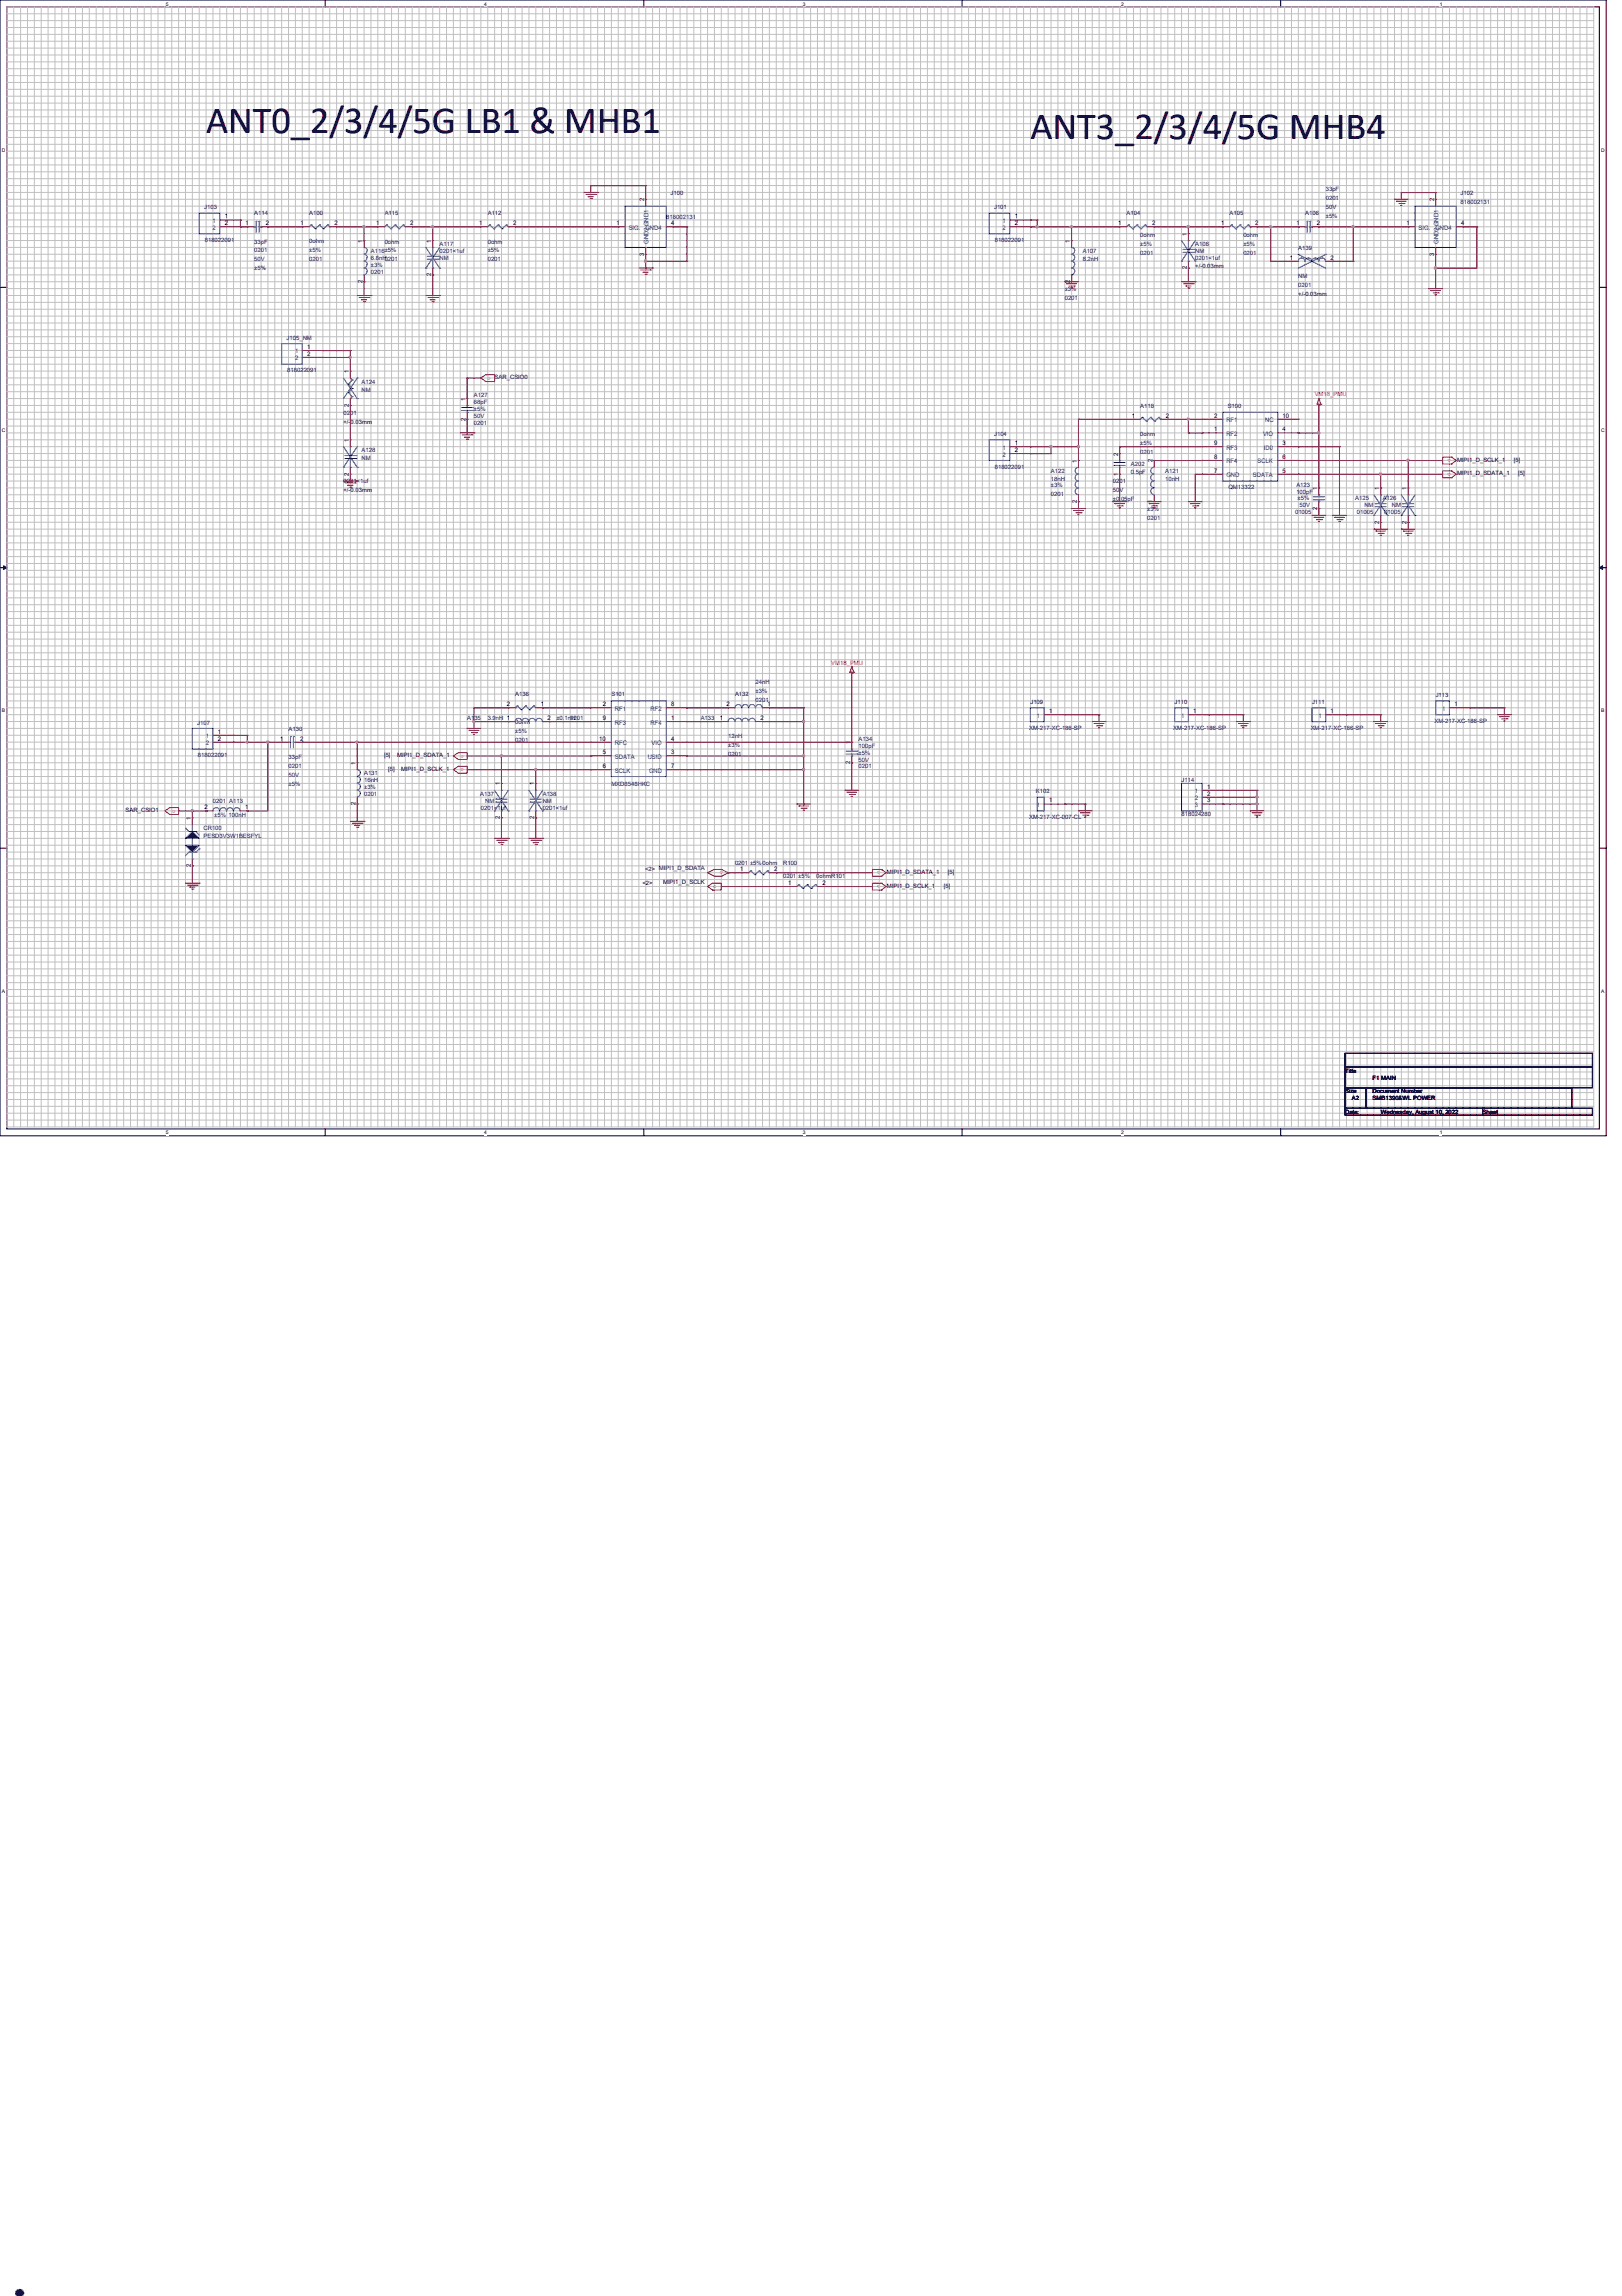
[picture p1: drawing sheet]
<svg xmlns="http://www.w3.org/2000/svg" width="210mm" height="297mm" viewBox="0 0 210 297" stroke-linecap="round" stroke-linejoin="round" font-family="sans-serif">
<defs><g id="words">
<text font-size="8.5" fill="#00f" x="0" y="297">.</text>
<g font-size="5">
<text x="26.7" y="17.1">ANT0_2/3/4/5G LB1 &amp; MHB1</text>
<text x="133.3" y="18">ANT3_2/3/4/5G MHB4</text>
</g>
<g font-size=".8" fill="#000080">
<text x="26.4" y="27.1">J103</text>
<text x="32.9" y="27.9">A114</text>
<text x="40" y="27.9">A100</text>
<text x="49.8" y="27.9">A115</text>
<text x="63.1" y="27.9">A112</text>
<text x="86.2" y="28.3">818002131</text>
<text x="86.8" y="25.3">J100</text>
<text x="128.6" y="27.1">J101</text>
<text x="145.8" y="27.9">A104</text>
<text x="159.1" y="27.9">A105</text>
<text x="168.9" y="27.9">A106</text>
<text x="171.6" y="24.7">33pF</text>
<text x="171.6" y="25.9">0201</text>
<text x="171.6" y="27.1">50V</text>
<text x="171.6" y="28.2">±5%</text>
<text x="189" y="25.3">J102</text>
<text x="189" y="26.3">818002131</text>
<text x="26.5" y="31.3">818022091</text>
<text x="32.9" y="31.5">33pF</text>
<text x="32.9" y="32.7">0201</text>
<text x="32.9" y="33.8">50V</text>
<text x="32.9" y="35">±5%</text>
<text x="40" y="31.5">0ohm</text>
<text x="40" y="32.6">±5%</text>
<text x="40" y="33.8">0201</text>
<text x="48" y="32.7">A116±5%</text>
<text x="48" y="33.6">6.8nH</text>
<text x="48" y="34.5">±3%</text>
<text x="48" y="35.4">0201</text>
<text x="49.8" y="31.5">0ohm</text>
<text x="49.8" y="33.8">0201</text>
<text x="56.9" y="31.8">A117</text>
<text x="56.9" y="33.6">NM</text>
<text x="56.9" y="32.7">0201&lt;1uf</text>
<text x="63.1" y="31.5">0ohm</text>
<text x="63.1" y="32.6">±5%</text>
<text x="63.1" y="33.8">0201</text>
<text x="128.7" y="31.3">818022091</text>
<text x="140.1" y="32.7">A107</text>
<text x="140.1" y="33.8">8.2nH</text>
<text x="147.6" y="30.7">0ohm</text>
<text x="147.6" y="31.8">±5%</text>
<text x="147.6" y="33">0201</text>
<text x="154.7" y="31.8">A108</text>
<text x="154.7" y="32.7">NM</text>
<text x="154.7" y="33.6">0201&lt;1uf</text>
<text x="160.9" y="30.7">0ohm</text>
<text x="160.9" y="31.8">±5%</text>
<text x="160.9" y="33">0201</text>
<text x="168" y="32.3">A139</text>
<text x="168" y="36">NM</text>
<text x="137.8" y="37.7">±3%</text>
<text x="137.8" y="38.8">0201</text>
<text x="168" y="37.1">0201</text>
<text x="37.1" y="43.9">J105_NM</text>
<text x="37.2" y="48.2">818022091</text>
<text x="44.4" y="53.6">0201</text>
<text x="46.8" y="49.6">A124</text>
<text x="46.8" y="50.7">NM</text>
<text x="61.3" y="51.4">A127</text>
<text x="61.3" y="52.3">68pF</text>
<text x="61.3" y="53.2">±5%</text>
<text x="147.6" y="52.8">A118</text>
<text x="158.9" y="52.8">S100</text>
<text x="46.8" y="58.5">A128</text>
<text x="46.8" y="59.6">NM</text>
<text x="61.3" y="55">0201</text>
<text x="61.3" y="54.1">50V</text>
<text x="128.6" y="56.4">J104</text>
<text x="147.6" y="56.4">0ohm</text>
<text x="147.6" y="57.5">±5%</text>
<text x="147.6" y="58.7">0201</text>
<text x="44.4" y="62.5">0201&lt;1uf</text>
<text x="128.7" y="60.6">818022091</text>
<text x="136" y="61.2">A122</text>
<text x="136" y="62.2">18nH</text>
<text x="136" y="63">±3%</text>
<text x="136" y="64.1">0201</text>
<text x="144" y="62.5">0201</text>
<text x="144" y="63.7">50V</text>
<text x="144" y="64.8">±0.05pF</text>
<text x="146.3" y="60.3">A202</text>
<text x="146.3" y="61.4">0.5pF</text>
<text x="150.8" y="61.2">A121</text>
<text x="150.8" y="62.2">10nH</text>
<text x="159" y="63.3">QM13322</text>
<text x="167.8" y="63">A123</text>
<text x="167.8" y="63.8">100pF</text>
<text x="167.9" y="64.7">±5%</text>
<text x="168.2" y="65.6">50V</text>
<text x="175.4" y="64.7">A125</text>
<text x="176.6" y="65.6">NM</text>
<text x="178.9" y="64.7">A126</text>
<text x="180.1" y="65.6">NM</text>
<text x="148.5" y="66.1">±3%</text>
<text x="148.5" y="67.2">0201</text>
<text x="167.6" y="66.5">01005</text>
<text x="175.6" y="66.5">01005</text>
<text x="179.1" y="66.5">01005</text>
<text x="97.8" y="88.5">24nH</text>
<text x="97.8" y="89.6">±3%</text>
<text x="25.5" y="93.7">J107</text>
<text x="37.3" y="94.5">A130</text>
<text x="60.4" y="93.2">A135</text>
<text x="63.1" y="93.2">3.9nH 1</text>
<text x="66.7" y="90.1">A136</text>
<text x="66.7" y="93.7">0ohm</text>
<text x="66.7" y="94.9">±5%</text>
<text x="72" y="93.2">±0.1nH</text>
<text x="73.8" y="93.2">0201</text>
<text x="79.1" y="90.1">S101</text>
<text x="90.7" y="93.2">A133</text>
<text x="94.2" y="95.5">12nH</text>
<text x="95.1" y="90.1">A132</text>
<text x="97.8" y="90.8">0201</text>
<text x="111.1" y="95.9">A134</text>
<text x="133.2" y="94.4">XM-217-XC-186-SP</text>
<text x="133.3" y="91.1">J109</text>
<text x="151.8" y="94.4">XM-217-XC-186-SP</text>
<text x="152" y="91.1">J110</text>
<text x="169.6" y="94.4">XM-217-XC-186-SP</text>
<text x="169.8" y="91.1">J111</text>
<text x="185.6" y="93.5">XM-217-XC-186-SP</text>
<text x="185.8" y="90.2">J113</text>
<text x="25.6" y="98">818022091</text>
<text x="37.3" y="98.2">33pF</text>
<text x="37.3" y="99.3">0201</text>
<text x="37.3" y="100.5">50V</text>
<text x="37.3" y="101.7">±5%</text>
<text x="47.1" y="100.3">A131</text>
<text x="47.1" y="101.2">16nH</text>
<text x="66.7" y="96">0201</text>
<text x="79.1" y="101.7">MXD8548HKC</text>
<text x="94.2" y="96.6">±3%</text>
<text x="94.2" y="97.8">0201</text>
<text x="111.1" y="96.7">100pF</text>
<text x="111.1" y="99.4">0201</text>
<text x="111.1" y="98.5">50V</text>
<text x="111.1" y="97.6">±5%</text>
<text x="152.9" y="101.2">J114</text>
<text x="26.3" y="107.4">CR100</text>
<text x="27.6" y="103.9">0201</text>
<text x="27.7" y="105.6">±5%</text>
<text x="29.6" y="105.6">100nH</text>
<text x="29.7" y="103.9">A113</text>
<text x="47.1" y="102.1">±3%</text>
<text x="47.1" y="103">0201</text>
<text x="62.1" y="103">A137</text>
<text x="62.2" y="104.7">0201&lt;1uf</text>
<text x="62.8" y="103.9">NM</text>
<text x="70.2" y="103">A138</text>
<text x="70.2" y="103.9">NM</text>
<text x="70.2" y="104.7">0201&lt;1uf</text>
<text x="133.2" y="106">XM-217-XC-007-CL</text>
<text x="134.1" y="102.6">K102</text>
<text x="152.9" y="105.6">818024280</text>
<text x="26.3" y="108.5">PESD3V3W1BESFYL</text>
<text x="95.1" y="111.9">0201</text>
<text x="97.1" y="111.9">±5%0ohm</text>
<text x="101.3" y="113.6">0201</text>
<text x="101.3" y="111.9">R100</text>
<text x="103.3" y="113.6">±5%</text>
<text x="105.6" y="113.6">0ohmR101</text>
</g>
<g font-size=".8" fill="#004080">
<text x="27.5" y="29.7">2</text>
<text x="27.5" y="28.8">1</text>
<text x="81.4" y="29.7">SIG.</text>
<text x="83.5" y="29.7">GND4</text>
<text x="83.9" y="29.3" transform="rotate(-90 83.9 29.3)">GND1</text>
<text x="129.7" y="29.7">2</text>
<text x="129.7" y="28.8">1</text>
<text x="183.6" y="29.7">SIG.</text>
<text x="185.7" y="29.7">GND4</text>
<text x="186.2" y="29.3" transform="rotate(-90 186.2 29.3)">GND1</text>
<text x="83.9" y="31.6" transform="rotate(-90 83.9 31.6)">GND2</text>
<text x="186.2" y="31.6" transform="rotate(-90 186.2 31.6)">GND2</text>
<text x="38.2" y="46.6">2</text>
<text x="38.2" y="45.7">1</text>
<text x="129.7" y="59.1">2</text>
<text x="129.7" y="58.2">1</text>
<text x="158.7" y="54.6">RF1</text>
<text x="158.7" y="56.4">RF2</text>
<text x="158.7" y="58.2">RF3</text>
<text x="158.7" y="59.9">RF4</text>
<text x="162.7" y="59.9">SCLK</text>
<text x="163.4" y="56.4">VIO</text>
<text x="163.6" y="58.2">ID0</text>
<text x="163.7" y="54.6">NC</text>
<text x="158.7" y="61.7">GND</text>
<text x="162.1" y="61.7">SDATA</text>
<text x="26.6" y="95.5">1</text>
<text x="79.6" y="93.7">RF3</text>
<text x="79.6" y="92">RF1</text>
<text x="84.2" y="92">RF2</text>
<text x="84.2" y="93.7">RF4</text>
<text x="134.2" y="92.8">1</text>
<text x="152.9" y="92.8">1</text>
<text x="170.6" y="92.9">1</text>
<text x="186.6" y="92">1</text>
<text x="26.6" y="96.4">2</text>
<text x="79.6" y="96.4">RFC</text>
<text x="79.6" y="100">SCLK</text>
<text x="79.6" y="98.2">SDATA</text>
<text x="83.8" y="98.2">USID</text>
<text x="84" y="100">GND</text>
<text x="84.3" y="96.4">VIO</text>
<text x="134.2" y="104.4">1</text>
<text x="154.6" y="104.4">3</text>
<text x="154.6" y="103.5">2</text>
<text x="154.6" y="102.6">1</text>
</g>
<g font-size=".8">
<text x="29.1" y="29.1">2</text>
<text x="29.1" y="28.3">1</text>
<text x="31.8" y="29.1">1</text>
<text x="34.4" y="29.1">2</text>
<text x="38.9" y="29.1">1</text>
<text x="43.3" y="29.1">2</text>
<text x="48.7" y="29.1">1</text>
<text x="53.1" y="29.1">2</text>
<text x="62" y="29.1">1</text>
<text x="66.4" y="29.1">2</text>
<text x="79.8" y="29.1">1</text>
<text x="83.4" y="26" transform="rotate(-90 83.4 26)">2</text>
<text x="86.9" y="29.1">4</text>
<text x="131.3" y="29.1">2</text>
<text x="131.3" y="28.3">1</text>
<text x="144.7" y="29.1">1</text>
<text x="149.1" y="29.1">2</text>
<text x="158" y="29.1">1</text>
<text x="162.4" y="29.1">2</text>
<text x="167.8" y="29.1">1</text>
<text x="170.4" y="29.1">2</text>
<text x="182" y="29.1">1</text>
<text x="185.6" y="26.1" transform="rotate(-90 185.6 26.1)">2</text>
<text x="189.1" y="29.1">4</text>
<text x="46.9" y="31.4" transform="rotate(-90 46.9 31.4)">1</text>
<text x="55.8" y="35.7" transform="rotate(-90 55.8 35.7)">2</text>
<text x="55.8" y="31.4" transform="rotate(-90 55.8 31.4)">1</text>
<text x="83.4" y="33.1" transform="rotate(-90 83.4 33.1)">3</text>
<text x="138.5" y="31.4" transform="rotate(-90 138.5 31.4)">1</text>
<text x="153.6" y="34.8" transform="rotate(-90 153.6 34.8)">2</text>
<text x="153.6" y="30.5" transform="rotate(-90 153.6 30.5)">1</text>
<text x="154.7" y="34.7">+/-0.03mm</text>
<text x="166.9" y="33.6">1</text>
<text x="172.2" y="33.6">2</text>
<text x="185.6" y="33.1" transform="rotate(-90 185.6 33.1)">3</text>
<text x="46.9" y="36.6" transform="rotate(-90 46.9 36.6)">2</text>
<text x="138.5" y="36.6" transform="rotate(-90 138.5 36.6)">2</text>
<text x="168" y="38.2">+/-0.03mm</text>
<text x="39.7" y="46">2</text>
<text x="39.7" y="45.1">1</text>
<text x="45.1" y="52.6" transform="rotate(-90 45.1 52.6)">2</text>
<text x="45.1" y="48.3" transform="rotate(-90 45.1 48.3)">1</text>
<text x="60.2" y="51.8" transform="rotate(-90 60.2 51.8)">1</text>
<text x="44.4" y="54.8">+/-0.03mm</text>
<text x="45.1" y="57.2" transform="rotate(-90 45.1 57.2)">1</text>
<text x="60.2" y="54.4" transform="rotate(-90 60.2 54.4)">2</text>
<text x="131.3" y="58.5">2</text>
<text x="131.3" y="57.6">1</text>
<text x="139.4" y="59.8" transform="rotate(-90 139.4 59.8)">1</text>
<text x="144.7" y="58.9" transform="rotate(-90 144.7 58.9)">2</text>
<text x="146.5" y="54">1</text>
<text x="149.1" y="59.8" transform="rotate(-90 149.1 59.8)">2</text>
<text x="150.9" y="54">2</text>
<text x="157.1" y="54">2</text>
<text x="157.1" y="55.8">1</text>
<text x="157.1" y="57.6">9</text>
<text x="157.1" y="59.4">8</text>
<text x="166" y="57.6">3</text>
<text x="166" y="55.8">4</text>
<text x="166" y="54">10</text>
<text x="166" y="59.4">6</text>
<text x="188.6" y="59.7">MIPI1_D_SCLK_1</text>
<text x="195.9" y="59.7">[5]</text>
<text x="44.4" y="63.7">+/-0.03mm</text>
<text x="45.1" y="61.5" transform="rotate(-90 45.1 61.5)">2</text>
<text x="139.4" y="65.1" transform="rotate(-90 139.4 65.1)">2</text>
<text x="144.7" y="61.5" transform="rotate(-90 144.7 61.5)">1</text>
<text x="149.1" y="65.1" transform="rotate(-90 149.1 65.1)">1</text>
<text x="157.1" y="61.1">7</text>
<text x="166" y="61.1">5</text>
<text x="170.5" y="66" transform="rotate(-90 170.5 66)">2</text>
<text x="170.5" y="63.4" transform="rotate(-90 170.5 63.4)">1</text>
<text x="178.5" y="63.4" transform="rotate(-90 178.5 63.4)">1</text>
<text x="182" y="63.4" transform="rotate(-90 182 63.4)">1</text>
<text x="188.6" y="61.5">MIPI1_D_SDATA_1</text>
<text x="196.5" y="61.5">[5]</text>
<text x="178.5" y="67.7" transform="rotate(-90 178.5 67.7)">2</text>
<text x="182" y="67.7" transform="rotate(-90 182 67.7)">2</text>
<text x="28.2" y="95.8">2</text>
<text x="28.2" y="94.9">1</text>
<text x="36.2" y="95.8">1</text>
<text x="38.9" y="95.8">2</text>
<text x="65.6" y="91.4">2</text>
<text x="70" y="91.4">1</text>
<text x="70.9" y="93.1">2</text>
<text x="77.6" y="95.8">10</text>
<text x="78" y="93.1">9</text>
<text x="78" y="91.4">2</text>
<text x="86.9" y="91.4">8</text>
<text x="86.9" y="95.8">4</text>
<text x="86.9" y="93.1">1</text>
<text x="93.1" y="93.1">1</text>
<text x="94" y="91.4">2</text>
<text x="98.4" y="93.1">2</text>
<text x="99.3" y="91.4">1</text>
<text x="135.8" y="92.3">1</text>
<text x="154.4" y="92.3">1</text>
<text x="172.2" y="92.3">1</text>
<text x="188.2" y="91.4">1</text>
<text x="46" y="98.9" transform="rotate(-90 46 98.9)">1</text>
<text x="49.7" y="98">[5]</text>
<text x="50.2" y="99.7">[5]</text>
<text x="51.4" y="98">MIPI1_D_SDATA_1</text>
<text x="51.9" y="99.7">MIPI1_D_SCLK_1</text>
<text x="64.7" y="101.6" transform="rotate(-90 64.7 101.6)">1</text>
<text x="69.1" y="101.6" transform="rotate(-90 69.1 101.6)">1</text>
<text x="78" y="99.4">6</text>
<text x="78" y="97.6">5</text>
<text x="86.9" y="99.4">7</text>
<text x="86.9" y="97.6">3</text>
<text x="110" y="98.9" transform="rotate(-90 110 98.9)">2</text>
<text x="110" y="96.3" transform="rotate(-90 110 96.3)">1</text>
<text x="16.3" y="105">SAR_CSIO1</text>
<text x="24.7" y="106.1" transform="rotate(-90 24.7 106.1)">1</text>
<text x="26.5" y="104.7">2</text>
<text x="31.7" y="104.7">1</text>
<text x="46" y="104.2" transform="rotate(-90 46 104.2)">2</text>
<text x="64.7" y="106" transform="rotate(-90 64.7 106)">2</text>
<text x="69.1" y="106" transform="rotate(-90 69.1 106)">2</text>
<text x="135.8" y="103.8">1</text>
<text x="156.2" y="103.8">3</text>
<text x="156.2" y="102.9">2</text>
<text x="156.2" y="102">1</text>
<text x="24.7" y="112.2" transform="rotate(-90 24.7 112.2)">2</text>
<text x="95.8" y="112.7">1</text>
<text x="100.2" y="112.7">2</text>
<text x="114.8" y="113.1">MIPI1_D_SDATA_1</text>
<text x="122.7" y="113.1">[5]</text>
<text x="83.1" y="114.5">&lt;2&gt;</text>
<text x="85.8" y="114.3">MIPI1_D_SCLK</text>
<text x="102" y="114.5">1</text>
<text x="106.4" y="114.5">2</text>
<text x="114.8" y="114.9">MIPI1_D_SCLK_1</text>
<text x="122.1" y="114.9">[5]</text>
<text x="174.1" y="138.8">Title</text>
<text x="174.1" y="141.4">Size</text>
<text x="175" y="142.3">A2</text>
<text x="177.6" y="141.4">Document Number</text>
<text x="177.6" y="142.3">SMB1390&amp;WL POWER</text>
<text x="177.6" y="139.7">F1 MAIN</text>
<text x="174.1" y="144.1">Date:</text>
<text x="178.7" y="144.1">Wednesday, August 10, 2022</text>
<text x="191.9" y="144.1">Sheet</text>
</g>
<g font-size=".8" fill="#f00">
<text x="63.5" y="48.7" transform="rotate(-180 63.5 48.7)">o</text>
<text x="170.1" y="51.2">VM18_PMU</text>
<text x="187.7" y="59.4" transform="rotate(-180 187.7 59.4)">o</text>
<text x="187.7" y="61.2" transform="rotate(-180 187.7 61.2)">o</text>
<text x="107.6" y="86.1">VM18_PMU</text>
<text x="60" y="99.4" transform="rotate(-180 60 99.4)">o</text>
<text x="60" y="97.6" transform="rotate(-180 60 97.6)">o</text>
<text x="22.7" y="104.7" transform="rotate(-180 22.7 104.7)">o</text>
<text x="93.6" y="112.7" transform="rotate(-180 93.6 112.7)">o</text>
<text x="114" y="112.7" transform="rotate(-180 114 112.7)">o</text>
<text x="92.3" y="114.9">o</text>
<text x="114" y="114.5" transform="rotate(-180 114 114.5)">o</text>
</g>
<g font-size=".8" fill="#000040">
<text x="64" y="49.1">SAR_CSIO0</text>
<text x="83.5" y="112.7">&lt;2&gt; MIPI1_D_SDATA</text>
</g>
<g font-size=".6">
<text x="21.5" y=".7">5</text>
<text x="62.7" y=".7">4</text>
<text x="103.9" y=".7">3</text>
<text x="145.1" y=".7">2</text>
<text x="186.3" y=".7">1</text>
<text x=".3" y="19.6">D</text>
<text x="207.2" y="19.6">D</text>
<text x=".3" y="55.9">C</text>
<text x="207.2" y="55.9">C</text>
<text x=".3" y="92.2">B</text>
<text x="207.2" y="92.2">B</text>
<text x=".3" y="128.4">A</text>
<text x="207.2" y="128.4">A</text>
<text x="21.5" y="146.8">5</text>
<text x="62.7" y="146.8">4</text>
<text x="103.9" y="146.8">3</text>
<text x="145.1" y="146.8">2</text>
<text x="186.3" y="146.8">1</text>
</g>
</g></defs>
<path d="M0 0h207.9v146.9h-207.9zM.9 .9h206.1v145.1h-206.1z" fill="none" stroke="#000" stroke-width=".13"/>
<g fill="#fff">
<path d="M21.5 .1h.3v.7h-.3z"/>
<path d="M21.5 146.2h.3v.7h-.3z"/>
</g>
<path d="M42.1 0v.9M42.1 146.1v.8" fill="none" stroke="#000" stroke-width=".13"/>
<g fill="#fff">
<path d="M62.7 .1h.3v.7h-.3z"/>
<path d="M62.7 146.2h.3v.7h-.3z"/>
</g>
<path d="M83.3 0v.9M83.3 146.1v.8" fill="none" stroke="#000" stroke-width=".13"/>
<g fill="#fff">
<path d="M103.9 .1h.3v.7h-.3z"/>
<path d="M103.9 146.2h.3v.7h-.3z"/>
</g>
<path d="M124.5 0v.9M124.5 146.1v.8" fill="none" stroke="#000" stroke-width=".13"/>
<g fill="#fff">
<path d="M145.1 .1h.3v.7h-.3z"/>
<path d="M145.1 146.2h.3v.7h-.3z"/>
</g>
<path d="M165.7 0v.9M165.7 146.1v.8" fill="none" stroke="#000" stroke-width=".13"/>
<g fill="#fff">
<path d="M186.3 .1h.3v.7h-.3z"/>
<path d="M186.3 146.2h.3v.7h-.3z"/>
<path d="M.3 19h.4v.7h-.4z"/>
<path d="M207.2 19h.5v.7h-.5z"/>
<path d="M.3 55.3h.4v.7h-.4z"/>
<path d="M207.2 55.3h.5v.7h-.5z"/>
</g>
<path d="M0 37.2h.9M207 37.2h.9" fill="none" stroke="#000" stroke-width=".13"/>
<g fill="#fff">
<path d="M.3 91.6h.4v.7h-.4z"/>
<path d="M207.2 91.6h.4v.7h-.4z"/>
</g>
<path d="M0 73.4h.9M.5 73.2l.4 .2-.4 .3zM207 73.4l.4-.2v.5zM207 73.4h.9" fill="none" stroke="#000" stroke-width=".13"/>
<path d="M.5 73.2l.4 .2-.4 .3zM207 73.4l.4-.2v.5z" fill="#000"/>
<g fill="#fff">
<path d="M.3 127.8h.3v.8h-.3z"/>
<path d="M207.2 127.8h.4v.8h-.4z"/>
</g>
<path d="M0 109.7h.9M207 109.7h.9M174.1 136.3h32v1.8h-32zM174.1 138.1h32v2.6h-32zM174.1 140.7h2.6v2.7h-2.6zM174.1 143.4h17.8v.9h-17.8zM176.7 140.7h26.7v2.7h-26.7zM191.9 143.4h14.2v.9h-14.2z" fill="none" stroke="#000" stroke-width=".13"/>
<g fill="none" stroke="#c0c0c0" stroke-width=".13">
<path d="M.9 .9h205.3v144.9h-205.3zM.9 1.8h205.3M.9 2.7h205.3M.9 3.6h205.3M.9 4.4h205.3M.9 5.3h205.3M.9 6.2h205.3M.9 7.1h205.3M.9 8h205.3M.9 8.9h205.3M.9 9.8h205.3M.9 10.7h205.3"/>
<path d="M.9 11.6h205.3M.9 12.4h205.3M.9 13.3h205.3M.9 14.2h205.3M.9 15.1h205.3M.9 16h205.3M.9 16.9h205.3M.9 17.8h205.3M.9 18.7h205.3M.9 19.6h205.3M1.8 .9v144.9M2.7 .9v144.9"/>
<path d="M3.6 .9v144.9M4.4 .9v144.9M5.3 .9v144.9M6.2 .9v144.9M7.1 .9v144.9M8 .9v144.9M8.9 .9v144.9M9.8 .9v144.9M10.7 .9v144.9M11.6 .9v144.9M12.4 .9v144.9M13.3 .9v144.9"/>
<path d="M14.2 .9v144.9M15.1 .9v144.9M16 .9v144.9M16.9 .9v144.9M17.8 .9v144.9M18.7 .9v144.9M19.6 .9v144.9M20.4 .9v144.9M21.3 .9v144.9M22.2 .9v144.9M23.1 .9v144.9M24 .9v144.9"/>
<path d="M24.9 .9v144.9M25.8 .9v144.9M26.7 .9v144.9M27.6 .9v144.9M28.4 .9v144.9M29.3 .9v144.9M30.2 .9v144.9M31.1 .9v144.9M32 .9v144.9M32.9 .9v144.9M33.8 .9v144.9M34.7 .9v144.9"/>
<path d="M35.6 .9v144.9M36.4 .9v144.9M37.3 .9v144.9M38.2 .9v144.9M39.1 .9v144.9M40 .9v144.9M40.9 .9v144.9M41.8 .9v144.9M42.7 .9v144.9M43.6 .9v144.9M44.4 .9v144.9M45.3 .9v144.9"/>
<path d="M46.2 .9v144.9M47.1 .9v144.9M48 .9v144.9M48.9 .9v144.9M49.8 .9v144.9M50.7 .9v144.9M51.6 .9v144.9M52.5 .9v144.9M53.3 .9v144.9M54.2 .9v144.9M55.1 .9v144.9M56 .9v144.9"/>
<path d="M56.9 .9v144.9M57.8 .9v144.9M58.7 .9v144.9M59.6 .9v144.9M60.5 .9v144.9M61.3 .9v144.9M62.2 .9v144.9M63.1 .9v144.9M64 .9v144.9M64.9 .9v144.9M65.8 .9v144.9M66.7 .9v144.9"/>
<path d="M67.6 .9v144.9M68.5 .9v144.9M69.3 .9v144.9M70.2 .9v144.9M71.1 .9v144.9M72 .9v144.9M72.9 .9v144.9M73.8 .9v144.9M74.7 .9v144.9M75.6 .9v144.9M76.5 .9v144.9M77.3 .9v144.9"/>
<path d="M78.2 .9v144.9M79.1 .9v144.9M80 .9v144.9M80.9 .9v144.9M81.8 .9v144.9M82.7 .9v144.9M83.6 .9v144.9M84.5 .9v144.9M85.3 .9v144.9M86.2 .9v144.9M87.1 .9v144.9M88 .9v144.9"/>
<path d="M88.9 .9v144.9M89.8 .9v144.9M90.7 .9v144.9M91.6 .9v144.9M92.5 .9v144.9M93.3 .9v144.9M94.2 .9v144.9M95.1 .9v144.9M96 .9v144.9M96.9 .9v144.9M97.8 .9v144.9M98.7 .9v144.9"/>
<path d="M99.6 .9v144.9M100.5 .9v144.9M101.3 .9v144.9M102.2 .9v144.9M103.1 .9v144.9M104 .9v144.9M104.9 .9v144.9M105.8 .9v144.9M106.7 .9v144.9M107.6 .9v144.9M108.5 .9v144.9M109.3 .9v144.9"/>
<path d="M110.2 .9v144.9M111.1 .9v144.9M112 .9v144.9M112.9 .9v144.9M113.8 .9v144.9M114.7 .9v144.9M115.6 .9v144.9M116.5 .9v144.9M117.3 .9v144.9M118.2 .9v144.9M119.1 .9v144.9M120 .9v144.9"/>
<path d="M120.9 .9v144.9M121.8 .9v144.9M122.7 .9v144.9M123.6 .9v144.9M124.5 .9v144.9M125.3 .9v144.9M126.2 .9v144.9M127.1 .9v144.9M128 .9v144.9M128.9 .9v144.9M129.8 .9v144.9M130.7 .9v144.9"/>
<path d="M131.6 .9v144.9M132.5 .9v144.9M133.3 .9v144.9M134.2 .9v144.9M135.1 .9v144.9M136 .9v144.9M136.9 .9v144.9M137.8 .9v144.9M138.7 .9v144.9M139.6 .9v144.9M140.5 .9v144.9M141.3 .9v144.9"/>
<path d="M142.2 .9v144.9M143.1 .9v144.9M144 .9v144.9M144.9 .9v144.9M145.8 .9v144.9M146.7 .9v144.9M147.6 .9v144.9M148.5 .9v144.9M149.4 .9v144.9M150.2 .9v144.9M151.1 .9v144.9M152 .9v144.9"/>
<path d="M152.9 .9v144.9M153.8 .9v144.9M154.7 .9v144.9M155.6 .9v144.9M156.5 .9v144.9M157.4 .9v144.9M158.2 .9v144.9M159.1 .9v144.9M160 .9v144.9M160.9 .9v144.9M161.8 .9v144.9M162.7 .9v144.9"/>
<path d="M163.6 .9v144.9M164.5 .9v144.9M165.4 .9v144.9M166.2 .9v144.9M167.1 .9v144.9M168 .9v144.9M168.9 .9v144.9M169.8 .9v144.9M170.7 .9v144.9M171.6 .9v144.9M172.5 .9v144.9M173.4 .9v144.9"/>
<path d="M174.2 .9v144.9M175.1 .9v144.9M176 .9v144.9M176.9 .9v144.9M177.8 .9v144.9M178.7 .9v144.9M179.6 .9v144.9M180.5 .9v144.9M181.4 .9v144.9M182.2 .9v144.9M183.1 .9v144.9M184 .9v144.9"/>
<path d="M184.9 .9v144.9M185.8 .9v144.9M186.7 .9v144.9M187.6 .9v144.9M188.5 .9v144.9M189.4 .9v144.9M190.2 .9v144.9M191.1 .9v144.9M192 .9v144.9M192.9 .9v144.9M193.8 .9v144.9M194.7 .9v144.9"/>
<path d="M195.6 .9v144.9M196.5 .9v144.9M197.4 .9v144.9M198.2 .9v144.9M199.1 .9v144.9M200 .9v144.9M200.9 .9v144.9M201.8 .9v144.9M202.7 .9v144.9M203.6 .9v144.9M204.5 .9v144.9M205.4 .9v144.9"/>
<path d="M.9 20.4h205.3M.9 21.3h205.3M.9 22.2h205.3M.9 23.1h205.3M.9 24h205.3M.9 24.9h205.3M.9 25.8h205.3M.9 26.7h205.3M.9 27.6h205.3M.9 28.4h205.3M.9 29.3h205.3M.9 30.2h205.3"/>
<path d="M.9 31.1h205.3M.9 32h205.3M.9 32.9h205.3M.9 33.8h205.3M.9 34.7h205.3M.9 35.6h205.3M.9 36.5h205.3M.9 37.3h205.3M.9 38.2h205.3M.9 39.1h205.3M.9 40h205.3M.9 40.9h205.3"/>
<path d="M.9 41.8h205.3M.9 42.7h205.3M.9 43.6h205.3M.9 44.5h205.3M.9 45.3h205.3M.9 46.2h205.3M.9 47.1h205.3M.9 48h205.3M.9 48.9h205.3M.9 49.8h205.3M.9 50.7h205.3M.9 51.6h205.3"/>
<path d="M.9 52.5h205.3M.9 53.3h205.3M.9 54.2h205.3M.9 55.1h205.3M.9 56h205.3M.9 56.9h205.3M.9 57.8h205.3M.9 58.7h205.3M.9 59.6h205.3M.9 60.5h205.3M.9 61.3h205.3M.9 62.2h205.3"/>
<path d="M.9 63.1h205.3M.9 64h205.3M.9 64.9h205.3M.9 65.8h205.3M.9 66.7h205.3M.9 67.6h205.3M.9 68.5h205.3M.9 69.3h205.3M.9 70.2h205.3M.9 71.1h205.3M.9 72h205.3M.9 72.9h205.3"/>
<path d="M.9 73.8h205.3M.9 74.7h205.3M.9 75.6h205.3M.9 76.5h205.3M.9 77.3h205.3M.9 78.2h205.3M.9 79.1h205.3M.9 80h205.3M.9 80.9h205.3M.9 81.8h205.3M.9 82.7h205.3M.9 83.6h205.3"/>
<path d="M.9 84.5h205.3M.9 85.3h205.3M.9 86.2h205.3M.9 87.1h205.3M.9 88h205.3M.9 88.9h205.3M.9 89.8h205.3M.9 90.7h205.3M.9 91.6h205.3M.9 92.5h205.3M.9 93.3h205.3M.9 94.2h205.3"/>
<path d="M.9 95.1h205.3M.9 96h205.3M.9 96.9h205.3M.9 97.8h205.3M.9 98.7h205.3M.9 99.6h205.3M.9 100.5h205.3M.9 101.3h205.3M.9 102.2h205.3M.9 103.1h205.3M.9 104h205.3M.9 104.9h205.3"/>
<path d="M.9 105.8h205.3M.9 106.7h205.3M.9 107.6h205.3M.9 108.5h205.3M.9 109.3h205.3M.9 110.2h205.3M.9 111.1h205.3M.9 112h205.3M.9 112.9h205.3M.9 113.8h205.3M.9 114.7h205.3M.9 115.6h205.3"/>
<path d="M.9 116.5h205.3M.9 117.3h205.3M.9 118.2h205.3M.9 119.1h205.3M.9 120h205.3M.9 120.9h205.3M.9 121.8h205.3M.9 122.7h205.3M.9 123.6h205.3M.9 124.5h205.3M.9 125.4h205.3M.9 126.2h205.3"/>
<path d="M.9 127.1h205.3M.9 128h205.3M.9 128.9h205.3M.9 129.8h205.3M.9 130.7h205.3M.9 131.6h205.3M.9 132.5h205.3M.9 133.4h205.3M.9 134.2h205.3M.9 135.1h205.3M.9 136h205.3M.9 136.9h205.3"/>
<path d="M.9 137.8h205.3M.9 138.7h205.3M.9 139.6h205.3M.9 140.5h205.3M.9 141.4h205.3M.9 142.2h205.3M.9 143.1h205.3M.9 144h205.3M.9 144.9h205.3"/>
</g>
<g fill="none" stroke="#f00" stroke-width=".13">
<path d="M39.1 29.3h.1M39.1 29.3h.9M42.7 29.3h.9M43.6 29.3h.1M46.2 38.2h1.8M46.5 38.5h1.3M46.8 38.8h.1M46.8 38.8h.7M47 39h.2M47.2 39h.1M47.8 38.5h.1M48 38.2h.1"/>
<path d="M48.9 29.3h.1M48.9 29.3h.9M52.4 29.3h.9M53.3 29.3h.1M55.1 38.2h1.8M55.4 38.5h1.2M55.7 38.8h.1M55.7 38.8h.6M55.9 39h.2M56.1 39h.1M56.6 38.5h.1M56.9 38.2h.1"/>
<path d="M62.2 29.3h.1M62.2 29.3h.9M65.8 29.3h.9M66.7 29.3h.1M75.6 24.9h1.7M75.8 25.1h1.3M76.1 25.4h.1M76.1 25.4h.7M76.4 25.7h.1M76.5 25.7h.1M77.1 25.1h.1M77.3 24.9h.1"/>
<path d="M82.7 34.7h1.8M82.9 34.9h1.3M83.2 35.2h.1M83.2 35.2h.7M83.5 35.5h.1M83.6 35.5h.1M84.2 34.9h.1M84.5 34.7h.1M137.8 36.5h.1M137.8 36.5h1.8M138 36.7h.1M138 36.7h1.3"/>
<path d="M138.3 37h.7M138.6 37.3h.1M138.6 37.3h.2M139 37h.1M152.9 36.5h1.8M153.2 36.7h1.2M153.5 37h.1M153.5 37h.6M153.7 37.3h.2M153.8 34.7h.1M153.8 33.8v.9M153.8 30.2h.1"/>
<path d="M153.8 30.2v.9M153.9 37.3h.1M154.4 36.7h.1M154.7 36.5h.1M180.5 25.8h.1M180.5 25.8h1.7M180.7 26h.1M180.7 26h1.3M181 26.3h.7M181.3 26.6h.1M181.7 26.3h.1M184.9 37.3h.1"/>
<path d="M184.9 37.3h1.8M185.2 37.6h.1M185.2 37.6h1.2M185.5 37.9h.6M185.7 38.1h.1M185.7 38.1h.2M186.1 37.9h.1M39.1 46.2h2.7M39.1 45.3h2.7M41.8 46.2h.1M41.8 45.3h.1M59.6 56h1.7"/>
<path d="M59.8 56.3h1.3M60.1 56.6h.1M60.1 56.6h.7M60.4 56.8h.1M60.5 56.8h.1M61.1 56.3h.1M61.3 56h.1M62.9 49.4h.1M62.9 48.5h.1M62.9 48.5h1.1v.9h-1.1M62.9 48.5l-.7 .4 .7 .5M130.7 58.7h2.6"/>
<path d="M130.7 57.8h2.6M133.3 58.7h.1M133.3 57.8h.1M149.3 59.6h.1M149.3 59.6v.9M155.6 54.2h.1M155.6 54.2h2.6M155.6 56h.1M155.6 56h2.6M155.6 57.8h.1M155.6 57.8h2.6M155.6 59.6h.1"/>
<path d="M155.6 59.6h2.6M165.4 57.8h2.6M165.4 56h2.6M165.4 54.2h2.6M165.4 59.6h2.6M168 57.8h.1M168 56h.1M168 54.2h.1M168 59.6h.1M170.4 52.3h.1M170.4 52.3h.5M170.7 52.5h.1"/>
<path d="M170.7 51.6h.1M170.7 52.3v.2M170.7 51.6l-.3 .7M170.7 51.6l.2 .7M170.9 52.3h.1M187.8 59.1h.1M187.8 59.1h-1.1v.9h1.1M187.8 59.1l.7 .5-.7 .4M44.4 62.2h1.8M44.7 62.5h1.3M45 62.8h.1M45 62.8h.7"/>
<path d="M45.3 63h.1M45.4 63h.1M46 62.5h.1M46.2 62.2h.1M138.7 65.8h.1M138.7 65.8h1.8M138.9 66h.1M138.9 66h1.3M139.2 66.3h.7M139.5 66.6h.1M139.5 66.6h.2M139.9 66.3h.1"/>
<path d="M144 64.9h.1M144 64.9h1.8M144.3 65.2h.1M144.3 65.2h1.2M144.6 65.4h.6M144.8 65.7h.1M144.8 65.7h.2M145.2 65.4h.1M148.5 64.9h.1M148.5 64.9h1.7M148.7 65.2h.1M148.7 65.2h1.3"/>
<path d="M149 65.4h.7M149.3 65.7h.1M149.3 64.9h.1M149.3 64v.9M149.7 65.4h.1M153.8 64.9h.1M153.8 64.9h1.8M154 65.2h.1M154 65.2h1.3M154.3 65.4h.7M154.6 65.7h.1M154.6 65.7h.2"/>
<path d="M155 65.4h.1M155.6 61.3h.1M155.6 61.3h2.6M165.4 61.3h2.6M168 61.3h.1M169.8 66.7h.1M169.8 66.7h1.8M170.1 66.9h.1M170.1 66.9h1.2M170.3 67.2h.7M170.6 67.5h.1M170.6 67.5h.2"/>
<path d="M171 67.2h.1M172.5 66.7h.1M172.5 66.7h1.7M172.7 66.9h.1M172.7 66.9h1.3M173 67.2h.7M173.3 67.5h.1M173.7 67.2h.1M177.8 68.5h.1M177.8 68.5h1.8M178.1 68.7h.1M178.1 68.7h1.2"/>
<path d="M178.3 69h.7M178.6 69.3h.1M178.6 69.3h.2M179 69h.1M181.4 68.5h.1M181.4 68.5h1.7M181.6 68.7h.1M181.6 68.7h1.3M181.9 69h.7M182.2 69.3h.1M182.6 69h.1M187.8 61.8h.1"/>
<path d="M187.8 60.9h.1M187.8 60.9h-1.1v.9h1.1M187.8 60.9l.7 .4-.7 .5M187.8 60h.1M46.2 98.7h.1M46.2 98.7v.9M59.3 99.1h.1M59.3 99.1h1.2v.9h-1.2M59.3 99.1l-.6 .5 .6 .4M59.3 98.3h.1M59.3 97.4h.1M59.3 97.4h1.2v.9h-1.2"/>
<path d="M59.3 97.4l-.6 .4 .6 .5M60.5 94.2h.1M60.5 94.2h1.7M60.7 94.5h.1M60.7 94.5h1.3M61 94.8h.7M61.3 95h.1M61.7 94.8h.1M65.8 91.6h.1M65.8 91.6h.9M69.3 91.6h.9M70.2 91.6h.1"/>
<path d="M76.5 96h.1M76.5 96h2.6M76.5 93.4h.1M76.5 93.4h2.6M76.5 99.6h.1M76.5 99.6h2.6M76.5 97.8h.1M76.5 97.8h2.6M76.5 91.6h.1M76.5 91.6h2.6M86.2 91.6h2.7M86.2 99.6h2.7"/>
<path d="M86.2 96h2.7M86.2 97.8h2.7M86.2 93.3h2.7M88.9 91.6h.1M88.9 99.6h.1M88.9 96h.1M88.9 97.8h.1M88.9 93.3h.1M93.3 93.3h.1M93.3 93.3h.9M94.2 91.6h.1M94.2 91.6h.9"/>
<path d="M97.8 93.3h.9M98.7 91.6h.9M98.7 93.3h.1M99.6 91.6h.1M110 87h.1M110 87h.5M110.2 87.1h.1M110.2 86.2h.1M110.2 87v.1M110.2 86.2l-.2 .8M110.2 86.2l.3 .8M110.5 87h.1"/>
<path d="M141.3 93.3h.1M141.3 93.3h1.8M141.6 93.6h.1M141.6 93.6h1.3M141.9 93.9h.7M142.2 94.2h.1M142.6 93.9h.1M160 93.3h.1M160 93.3h1.8M160.3 93.6h.1M160.3 93.6h1.2M160.6 93.9h.6"/>
<path d="M160.8 94.2h.1M160.8 94.2h.2M161.2 93.9h.1M177.8 93.3h.1M177.8 93.3h1.8M178.1 93.6h.1M178.1 93.6h1.2M178.3 93.9h.7M178.6 94.2h.1M178.6 94.2h.2M179 93.9h.1M193.8 92.5h.1"/>
<path d="M193.8 92.5h1.8M194.1 92.7h.1M194.1 92.7h1.2M194.4 93h.6M194.6 93.3h.1M194.6 93.3h.2M195 93h.1M22 105.4h.1M22 104.5h.1M22 104.5h1.1v.9h-1.1M22 104.5l-.7 .4 .7 .5M24 114.3h1.8"/>
<path d="M24.3 114.5h1.2M24.6 114.8h.1M24.6 114.8h.6M24.8 115h.2M25 115h.1M25.5 114.5h.1M25.8 114.3h.1M45.3 106.3h1.8M45.6 106.5h1.3M45.9 106.8h.1M45.9 106.8h.7M46.1 107h.2"/>
<path d="M46.2 104h.1M46.2 103.1v.9M46.3 107h.1M46.9 106.5h.1M47.1 106.3h.1M59.3 100h.1M64 108.5h1.8M64.3 108.7h1.2M64.6 109h.1M64.6 109h.6M64.8 109.3h.2M65 109.3h.1"/>
<path d="M65.5 108.7h.1M65.8 108.5h.1M68.5 108.5h1.7M68.7 108.7h1.3M69 109h.1M69 109h.7M69.3 109.3h.1M69.4 109.3h.1M70 108.7h.1M70.2 108.5h.1M91.6 112.9h.1M91.6 112.9l.9 .5"/>
<path d="M92.2 114.3h.1M92.2 115.1h.1M92.2 114.3h1.1v.8h-1.1M92.2 114.3l-.6 .4 .6 .4M92.5 113.4h.1M92.5 112.5h.1M92.5 113.4h.8M92.5 112.5l-.9 .4M92.5 112.5h.8M93.3 113.4h.1M93.3 112.5h.1M93.3 112.5l.9 .4"/>
<path d="M94.2 112.9h.1M94.2 112.9l-.9 .5M103.1 104h.1M103.1 104h1.8M103.4 104.3h.1M103.4 104.3h1.2M103.7 104.6h.7M103.9 104.8h.1M103.9 104.8h.2M104.4 104.6h.1M109.3 102.2h.1M109.3 102.2h1.8"/>
<path d="M109.6 102.5h.1M109.6 102.5h1.3M109.9 102.8h.7M110.2 103h.1M110.6 102.8h.1M114 115.1h.1M114 114.3h.1M114 114.3h-1.1v.8h1.1M114 114.3l.7 .4-.7 .4M114 113.4h.1M114 112.5h.1M114 112.5h-1.1v.9h1.1"/>
<path d="M114 112.5l.7 .4-.7 .5M139.6 104.9h.1M139.6 104.9h1.7M139.8 105.2h.1M139.8 105.2h1.3M140.1 105.5h.7M140.4 105.7h.1M140.8 105.5h.1M161.8 104.9h.1M161.8 104.9h1.8M162.1 105.2h.1M162.1 105.2h1.2"/>
<path d="M162.3 105.5h.7M162.6 105.7h.1M162.6 105.7h.2M163 105.5h.1"/>
</g>
<g fill="none" stroke="#00f" stroke-width=".13">
<path d="M40.3 29.1h.1M40.3 29.1l-.3 .2M40.3 29.1l.5 .5M40.8 29.6h.1M41.4 29.1h.1M41.4 29.1l-.6 .5M41.4 29.1l.5 .5M41.9 29.6h.1M42.4 29.1h.1M42.4 29.1l-.5 .5M42.4 29.1l.3 .2M42.7 29.3h.1"/>
<path d="M50 29.1h.1M50 29.1l-.2 .2M50 29.1l.6 .5M50.6 29.6h.1M51.1 29.1h.1M51.1 29.1l-.5 .5M51.1 29.1l.5 .5M51.6 29.6h.1M52.2 29.1h.1M52.2 29.1l-.6 .5M52.2 29.1l.2 .2M52.4 29.3h.1"/>
<path d="M63.4 29.1h.1M63.4 29.1l-.3 .2M63.4 29.1l.5 .5M63.9 29.6h.1M64.5 29.1h.1M64.5 29.1l-.6 .5M64.5 29.1l.5 .5M65 29.6h.1M65.5 29.1h.1M65.5 29.1l-.5 .5M65.5 29.1l.3 .2M65.8 29.3h.1"/>
<path d="M152.9 33.8h.1M152.9 31.1l1.8 2.7M153.1 32.3h1.4M153.1 32.6h1.4M153.8 31.1h.1M153.8 33.8h.1M153.8 31.1v1.2M153.8 32.6v1.2M154.5 32.3h.1M154.5 32.6h.1M154.7 33.8h.1M154.7 31.1l-1.8 2.7"/>
<path d="M36.4 44.5h2.7v2.6h-2.7zM128 56.9h2.7v2.7h-2.7zM158.2 53.3h7.2v8.9h-7.2zM149.3 63.1a.42 .42 0 0 0-.4 .4 .42 .42 0 0 0 .4 .5M149.3 62.2a.42 .42 0 0 0-.4 .5 .42 .42 0 0 0 .4 .4M149.3 61.3a.42 .42 0 0 0-.4 .5 .42 .42 0 0 0 .4 .4M149.3 60.5a.42 .42 0 0 0-.4 .4 .42 .42 0 0 0 .4 .4M46.2 99.6a.41 .41 0 0 1 .4 .4 .5 .5 0 0 1-.4 .4M66.7 91.6h.1M66.9 91.3h.1M66.9 91.3l.6 .5M66.9 91.3l-.2 .3"/>
<path d="M67.5 91.8h.1M68 91.3h.1M68 91.3l.5 .5M68 91.3l-.5 .5M68.5 91.8h.1M69.1 91.3h.1M69.1 91.3l.2 .3M69.1 91.3l-.6 .5M79.1 90.7h7.1v9.8h-7.1zM94.2 93.3a.42 .42 0 0 1 .5-.4 .42 .42 0 0 1 .4 .4M95.1 91.6a.42 .42 0 0 1 .4-.4 .42 .42 0 0 1 .5 .4M95.1 93.3a.42 .42 0 0 1 .4-.4 .42 .42 0 0 1 .5 .4"/>
<path d="M96 91.6a.42 .42 0 0 1 .4-.4 .42 .42 0 0 1 .5 .4M96 93.3a.42 .42 0 0 1 .4-.4 .42 .42 0 0 1 .5 .4M96.9 91.6a.42 .42 0 0 1 .4-.4 .42 .42 0 0 1 .4 .4M96.9 93.3a.42 .42 0 0 1 .4-.4 .42 .42 0 0 1 .4 .4M97.8 91.6a.42 .42 0 0 1 .4-.4 .42 .42 0 0 1 .4 .4M46.2 100.5a.41 .41 0 0 1 .4 .4 .5 .5 0 0 1-.4 .4M46.2 101.4a.41 .41 0 0 1 .4 .4 .5 .5 0 0 1-.4 .4M46.2 102.2a.41 .41 0 0 1 .4 .5 .5 .5 0 0 1-.4 .4"/>
</g>
<path d="M24 108.5l.9-.9 .9 .9z" fill="#00f"/>
<path d="M24 108.5l.9-.9 .9 .9zM24 107.2h.1M24 107.2l.5 .4M24.5 107.6h.1M24.5 107.6h.9M24.9 107.6h.1M24.9 109.4h.1M24.9 106.7v.9M24.9 108.5v.9M25.4 107.6h.1M25.4 107.6l.4 .4" fill="none" stroke="#00f" stroke-width=".13"/>
<path d="M24 109.4h1.8l-.9 .8z" fill="#00f"/>
<g fill="none" stroke="#00f" stroke-width=".13">
<path d="M25.8 27.6h2.6v2.6h-2.6zM32.9 29.4h.1M32.9 29.4h.2M33.1 28.6h.1M33.1 28.6v1.5M33.5 28.6h.1M33.5 29.4h.3M33.5 28.6v1.5M33.8 29.4h.1M47.1 32a.41 .41 0 0 1 .4 .4 .5 .5 0 0 1-.4 .5M47.1 32.9a.41 .41 0 0 1 .4 .4 .5 .5 0 0 1-.4 .5M47.1 33.8a.41 .41 0 0 1 .4 .4 .5 .5 0 0 1-.4 .4"/>
<path d="M47.1 34.7a.41 .41 0 0 1 .4 .4 .5 .5 0 0 1-.4 .4M55.1 34.7h.1M55.1 32l1.8 2.7M55.3 33.2h1.4M55.3 33.5h1.4M56 32h.1M56 34.7h.1M56 32v1.2M56 33.5v1.2M56.7 33.2h.1M56.7 33.5h.1M56.9 34.7h.1"/>
<path d="M56.9 32l-1.8 2.7M80.9 26.7h5.3v5.3h-5.3zM128 27.6h2.7v2.6h-2.7zM138.7 32a.41 .41 0 0 1 .4 .4 .5 .5 0 0 1-.4 .5M138.7 32.9a.41 .41 0 0 1 .4 .4 .5 .5 0 0 1-.4 .5M138.7 33.8a.41 .41 0 0 1 .4 .4 .5 .5 0 0 1-.4 .4M138.7 34.7a.41 .41 0 0 1 .4 .4 .5 .5 0 0 1-.4 .4M146 29.1h.1M146 29.1l-.2 .2M146 29.1l.6 .5M146.6 29.6h.1M147.1 29.1h.1"/>
<path d="M147.1 29.1l-.5 .5M147.1 29.1l.6 .5M147.7 29.6h.1M148.2 29.1h.1M148.2 29.1l-.5 .5M148.2 29.1l.3 .2M148.5 29.3h.1M159.4 29.1h.1M159.4 29.1l-.3 .3M159.4 29.1l.5 .5M159.9 29.6h.1M160.5 29.1h.1"/>
<path d="M160.5 29.1l-.6 .5M160.5 29.1l.5 .5M161 29.6h.1M161.5 29.1h.1M161.5 29.1l-.5 .5M161.5 29.1l.3 .3M161.8 29.4h.1M168 33.8a.42 .42 0 0 1 .4-.4 .42 .42 0 0 1 .5 .4M168 32.9h.1M168 32.9l3.6 1.8M168.9 33.8a.42 .42 0 0 1 .4-.4 .42 .42 0 0 1 .4 .4M168.9 29.4h.1"/>
<path d="M168.9 29.4h.3M169.2 28.6h.1M169.2 28.6v1.5M169.5 28.6h.1M169.5 28.6v1.5M169.5 29.4h.3M169.8 33.8a.42 .42 0 0 1 .4-.4 .42 .42 0 0 1 .4 .4M169.8 29.4h.1M170.7 33.8a.42 .42 0 0 1 .4-.4 .42 .42 0 0 1 .4 .4M171.6 32.9h.1M171.6 32.9l-3.6 1.8M183.1 26.7h5.4v5.3h-5.4z"/>
<path d="M44.4 48.9l1.8 2.7M44.4 57.8l1.8 2.7M44.6 58.9h1.5M44.6 59.3h1.5M45.1 49.7h.1M45.1 50.8h.1M45.1 49.7l.5 .6M45.1 50.8l.5 .5M45.3 51.6h.1M45.3 48.9l.3 .3M45.3 57.8h.1M45.3 57.8v1.1"/>
<path d="M45.3 59.3v1.2M45.6 49.2h.1M45.6 50.3h.1M45.6 51.3h.1M45.6 49.2l-.5 .5M45.6 50.3l-.5 .5M45.6 51.3l-.3 .3M46.1 58.9h.1M46.1 59.3h.1M46.2 48.9h.1M46.2 51.6h.1M46.2 48.9l-1.8 2.7"/>
<path d="M46.2 57.8l-1.8 2.7M59.7 52.7h1.5M59.7 53.1h1.5M60.4 52.5h.1M60.4 53.4h.1M60.4 52.5v.2M60.4 53.1v.3M61.2 52.7h.1M61.2 53.1h.1M144.2 59.8h.1M144.2 59.8h1.4M144.9 59.6h.1"/>
<path d="M144.9 59.6v.2M147.8 54h.1M147.8 54l-.2 .2M147.8 54l.6 .5M148.4 54.5h.1M148.9 54h.1M148.9 54l-.5 .5M148.9 54l.5 .5M149.4 54.5h.1M150 54h.1M150 54l-.6 .5M150 54l.2 .2"/>
<path d="M150.2 54.2h.1M44.4 60.5h.1M45.3 60.5h.1M46.2 60.5h.1M139.6 60.5a.42 .42 0 0 0-.5 .4 .42 .42 0 0 0 .5 .4M139.6 61.4a.42 .42 0 0 0-.5 .4 .42 .42 0 0 0 .5 .4M139.6 62.2a.42 .42 0 0 0-.5 .5 .42 .42 0 0 0 .5 .4M139.6 63.1a.42 .42 0 0 0-.5 .5 .42 .42 0 0 0 .5 .4M144.2 60.2h.1M144.2 60.2h1.4M144.9 60.5h.1M144.9 60.2v.3"/>
<path d="M170 64.3h.1M170 64.7h.1M170 64.3h1.4M170 64.7h1.4M170.7 64h.1M170.7 64.9h.1M170.7 64v.3M170.7 64.7v.2M177.8 66.7h.1M177.8 64l1.8 2.7M178 65.2h.1M178 65.5h.1"/>
<path d="M178 65.2h1.4M178 65.5h1.4M178.7 64h.1M178.7 66.7h.1M178.7 64v1.2M178.7 65.5v1.2M179.6 66.7h.1M179.6 64l-1.8 2.7M181.3 66.7h.1M181.3 64l1.8 2.7M181.5 65.2h.1M181.5 65.5h.1"/>
<path d="M181.5 65.2h1.5M181.5 65.5h1.5M182.2 64h.1M182.2 66.7h.1M182.2 64v1.2M182.2 65.5v1.2M183.1 66.7h.1M183.1 64l-1.8 2.7M24.9 94.2h2.7v2.7h-2.7zM37.3 96h.1M37.3 96h.3M37.6 95.3h.1"/>
<path d="M37.6 95.3v1.4M38 95.3h.1M38 95.3v1.4M38 96h.2M38.2 96h.1M66.7 93.4a.42 .42 0 0 1 .4-.5 .42 .42 0 0 1 .4 .5M67.6 93.4a.42 .42 0 0 1 .4-.5 .42 .42 0 0 1 .4 .5M68.4 93.4a.42 .42 0 0 1 .5-.5 .42 .42 0 0 1 .4 .5M69.3 93.4a.42 .42 0 0 1 .5-.5 .42 .42 0 0 1 .4 .5M109.5 97.2h1.4M109.5 97.6h1.4M110.2 96.9h.1"/>
<path d="M110.2 97.8h.1M110.2 96.9v.3M110.2 97.6v.2M110.9 97.2h.1M110.9 97.6h.1M133.3 91.6h1.8v1.8h-1.8zM152 91.6h1.8v1.8h-1.8zM169.8 91.6h1.8v1.8h-1.8zM185.8 90.7h1.8v1.8h-1.8zM24 109.4h1.8l-.9 .8zM24.5 110.2h.1M24.5 110.2l-.5 .5"/>
<path d="M24.5 110.2h.9M24.9 111.1h.1M24.9 110.2v.9M25.4 110.2h.1M25.8 109.8h.1M25.8 109.8l-.4 .4M27.6 104.9a.42 .42 0 0 1 .4-.4 .42 .42 0 0 1 .4 .4M28.4 104.9a.42 .42 0 0 1 .5-.4 .42 .42 0 0 1 .4 .4M29.3 104.9a.42 .42 0 0 1 .5-.4 .42 .42 0 0 1 .4 .4M30.2 104.9a.42 .42 0 0 1 .4-.4 .42 .42 0 0 1 .5 .4M64 104.9h.1M64 102.2l1.8 2.7"/>
<path d="M64.2 103.4h.1M64.2 103.8h.1M64.2 103.4h1.4M64.2 103.8h1.4M64.9 102.2h.1M64.9 104.9h.1M64.9 102.2v1.2M64.9 103.8v1.1M65.8 104.9h.1M65.8 102.2l-1.8 2.7M68.4 104.9h.1M68.4 102.2l1.8 2.7"/>
<path d="M68.6 103.4h.1M68.6 103.8h.1M68.6 103.4h1.5M68.6 103.8h1.5M69.3 102.2h.1M69.3 104.9h.1M69.3 102.2v1.2M69.3 103.8v1.1M70.2 104.9h.1M70.2 102.2l-1.8 2.7M97.2 112.7h.1M97.2 112.7l-.3 .2"/>
<path d="M97.2 112.7l.5 .5M97.7 113.2h.1M98.3 112.7h.1M98.3 112.7l-.6 .5M98.3 112.7l.5 .5M98.8 113.2h.1M99.3 112.7h.1M99.3 112.7l-.5 .5M99.3 112.7l.3 .2M99.6 112.9h.1M103.4 114.4h.1M103.4 114.4l-.3 .3"/>
<path d="M103.4 114.4l.5 .5M103.9 114.9h.1M104.5 114.4h.1M104.5 114.4l-.6 .5M104.5 114.4l.5 .5M105 114.9h.1M105.5 114.4h.1M105.5 114.4l-.5 .5M105.5 114.4l.3 .3M105.8 114.7h.1M134.2 103.1h.9v1.8h-.9zM152.9 101.4h2.7v3.5h-2.7z"/>
</g>
<g fill="none" stroke="#f00" stroke-width=".13">
<path d="M28.4 29.4h2.7M28.4 28.5h2.7M31.1 29.4h.1M31.1 28.5h.1M32 29.4h.1M32 29.4h.9M33.8 29.4h.9M34.7 29.4h.1M47.1 36.5h.1M47.1 35.6v.9M47.1 31.1h.1M47.1 31.1v.9"/>
<path d="M56 35.6h.1M56 34.7v.9M56 31.1h.1M56 31.1v.9M80 29.4h.1M80 29.4h.9M83.6 32.9h.1M83.6 32v.9M83.6 25.8h.1M83.6 25.8v.9M86.2 29.4h.9M87.1 29.4h.1"/>
<path d="M130.7 29.4h2.6M130.7 28.5h2.6M133.3 29.4h.1M133.3 28.5h.1M138.7 36.5h.1M138.7 35.6v.9M138.7 31.1h.1M138.7 31.1v.9M144.9 29.3h.1M144.9 29.3h.9M148.5 29.3h.8M149.3 29.3h.1"/>
<path d="M158.2 29.4h.1M158.2 29.4h.9M161.8 29.4h.9M162.7 29.4h.1M167.1 33.8h.1M167.1 33.8h.9M168 29.4h.1M168 29.4h.9M169.8 29.4h.9M170.7 29.4h.1M171.6 33.8h.9M172.5 33.8h.1"/>
<path d="M182.2 29.4h.1M182.2 29.4h.9M185.8 32.9h.1M185.8 32v.9M185.8 25.8h.1M185.8 25.8v.9M188.5 29.4h.8M189.3 29.4h.1M45.3 52.5h.1M45.3 51.6v.9M45.3 48h.1M45.3 48v.9"/>
<path d="M45.3 56.9h.1M45.3 56.9v.9M60.4 54.2h.1M60.4 53.4v.8M60.4 51.6h.1M60.4 51.6v.9M139.6 59.6h.1M139.6 59.6v.9M144.9 58.7h.1M144.9 58.7v.9M146.7 54.2h.1M146.7 54.2h.9"/>
<path d="M150.2 54.2h.9M151.1 54.2h.1M45.3 61.3h.1M45.3 60.5v.8M139.6 64.9h.1M139.6 64v.9M144.9 61.4h.1M144.9 60.5v.9M170.7 65.8h.1M170.7 64.9v.9M170.7 63.1h.1M170.7 63.1v.9"/>
<path d="M178.7 67.6h.1M178.7 66.7v.9M178.7 63.1h.1M178.7 63.1v.9M182.2 67.6h.1M182.2 66.7v.9M182.2 63.1h.1M182.2 63.1v.9M27.6 96h2.6M27.6 95.1h2.6M30.2 96h.1M30.2 95.1h.1"/>
<path d="M36.4 96h.1M36.4 96h.9M38.2 96h.9M39.1 96h.1M65.8 93.4h.1M65.8 93.4h.9M70.2 93.4h.9M71.1 93.4h.1M110.2 98.7h.1M110.2 97.8v.9M110.2 96h.1M110.2 96v.9"/>
<path d="M135.1 92.5h2.7M137.8 92.5h.1M153.8 92.5h2.7M156.5 92.5h.1M171.6 92.5h2.6M174.2 92.5h.1M187.6 91.6h2.6M190.2 91.6h.1M24.9 112h.1M24.9 111.1v.9M24.9 105.8h.1M24.9 105.8v.9"/>
<path d="M26.7 104.9h.1M26.7 104.9h.9M31.1 104.9h.9M32 104.9h.1M64.9 105.8h.1M64.9 104.9v.9M64.9 101.4h.1M64.9 101.4v.8M69.3 105.8h.1M69.3 104.9v.9M69.3 101.4h.1M69.3 101.4v.8"/>
<path d="M96 112.9h.1M96 112.9h.9M99.6 112.9h.9M100.5 112.9h.1M102.2 114.7h.1M102.2 114.7h.9M105.8 114.7h.9M106.7 114.7h.1M135.1 104h2.7M137.8 104h.1M155.6 104h2.6M155.6 103.1h2.6"/>
<path d="M155.6 102.2h2.6M158.2 104h.1M158.2 103.1h.1M158.2 102.2h.1"/>
</g>
<path d="M24.9 104.9h.1M24.9 104.9v.9" fill="none" stroke="#800040" stroke-width=".13"/>
<path d="M24.8 104.8h.2v.2h-.2z" fill-rule="evenodd" fill="#f0f"/>
<path d="M24.8 104.8h.2v.2h-.2z" fill="none" stroke="#f0f" stroke-width=".13"/>
<g fill="none" stroke="#800040" stroke-width=".13">
<path d="M31.1 28.5h.1M31.1 28.5v.9M76.4 24h.1M76.4 24h7.2M76.4 24v.9M83.6 24h.1M83.6 24v1.8M133.3 28.5h.1M133.3 28.5h.9M134.2 28.5h.1M134.2 28.5v.9M181.3 24.9h.1"/>
<path d="M181.3 24.9v.9M181.3 24.9h4.5M185.8 24.9h.1M185.8 24.9v.9M24.9 112h.1M24.9 112v2.3"/>
</g>
<path d="M134.1 29.2h.2v.2h-.2z" fill-rule="evenodd" fill="#f0f"/>
<path d="M134.1 29.2h.2v.2h-.2z" fill="none" stroke="#f0f" stroke-width=".13"/>
<path d="M31.1 29.4h.1M31.1 29.4h.9M34.7 29.4h4.4M39.1 29.4h.1M43.6 29.4h5.3M47.1 29.4h.1M47.1 29.4v1.7" fill="none" stroke="#800040" stroke-width=".13"/>
<path d="M47 29.2h.2v.2h-.2z" fill-rule="evenodd" fill="#f0f"/>
<path d="M47 29.2h.2v.2h-.2z" fill="none" stroke="#f0f" stroke-width=".13"/>
<path d="M53.3 29.4h8.9M56 29.4h.1M56 29.4v1.7" fill="none" stroke="#800040" stroke-width=".13"/>
<path d="M55.9 29.2h.2v.2h-.2z" fill-rule="evenodd" fill="#f0f"/>
<path d="M55.9 29.2h.2v.2h-.2z" fill="none" stroke="#f0f" stroke-width=".13"/>
<path d="M66.7 29.4h13.3M80 29.4h.1M87.1 29.4h1.8M88.9 29.4h.1M88.9 33.8h.1M88.9 29.4v4.4M133.3 29.4h.1M133.3 29.4h11.6M134.2 29.4h.1M138.7 29.4h.1" fill="none" stroke="#800040" stroke-width=".13"/>
<path d="M138.5 29.2h.2v.2h-.2z" fill-rule="evenodd" fill="#f0f"/>
<path d="M138.5 29.2h.2v.2h-.2z" fill="none" stroke="#f0f" stroke-width=".13"/>
<path d="M138.7 29.4h.1M138.7 29.4v1.7M149.3 29.4h.1M149.3 29.4h8.9M153.8 29.4h.1" fill="none" stroke="#800040" stroke-width=".13"/>
<path d="M153.6 29.2h.3v.2h-.3z" fill-rule="evenodd" fill="#f0f"/>
<path d="M153.6 29.2h.3v.2h-.3z" fill="none" stroke="#f0f" stroke-width=".13"/>
<path d="M153.8 29.4h.1M153.8 29.4v.8M162.7 29.4h5.3M164.5 29.4h.1M164.5 29.4v4.4M168 29.4h.1" fill="none" stroke="#800040" stroke-width=".13"/>
<path d="M164.3 29.2h.2v.2h-.2z" fill-rule="evenodd" fill="#f0f"/>
<path d="M164.3 29.2h.2v.2h-.2z" fill="none" stroke="#f0f" stroke-width=".13"/>
<path d="M170.7 29.4h11.5M175.1 29.4h.1M175.1 29.4v4.4M182.2 29.4h.1" fill="none" stroke="#800040" stroke-width=".13"/>
<path d="M175 29.2h.2v.2h-.2z" fill-rule="evenodd" fill="#f0f"/>
<path d="M175 29.2h.2v.2h-.2z" fill="none" stroke="#f0f" stroke-width=".13"/>
<path d="M83.6 33.8h.1M83.6 32.9v.9M189.3 29.4h.1M189.3 29.4h1.8M191.1 29.4h.1M191.1 29.4v5.3" fill="none" stroke="#800040" stroke-width=".13"/>
<path d="M83.4 33.7h.2v.2h-.2z" fill-rule="evenodd" fill="#f0f"/>
<path d="M83.4 33.7h.2v.2h-.2z" fill="none" stroke="#f0f" stroke-width=".13"/>
<g fill="none" stroke="#800040" stroke-width=".13">
<path d="M83.6 34.7h.1M83.6 33.8h.1M83.6 33.8v.9M83.6 33.8h5.3M153.8 34.7h.1M153.8 34.7v1.8M164.5 33.8h.1M164.5 33.8h2.6M172.5 33.8h2.6M175.1 33.8h.1M185.8 32.9h.1M185.8 34.7h.1"/>
<path d="M185.8 32.9v4.5M185.8 34.7h5.3"/>
</g>
<path d="M185.6 34.6h.3v.2h-.3z" fill-rule="evenodd" fill="#f0f"/>
<path d="M185.6 34.6h.3v.2h-.3z" fill="none" stroke="#f0f" stroke-width=".13"/>
<g fill="none" stroke="#800040" stroke-width=".13">
<path d="M47.1 36.5h.1M47.1 36.5v1.7M56 35.6h.1M56 35.6v2.6M138.7 35.6h.1M138.7 35.6v.9M41.8 45.4h.1M41.8 46.2h.1M41.8 45.4h3.5M41.8 46.2h3.5M45.3 45.4h.1M45.3 46.2h.1"/>
<path d="M45.3 45.4v2.6"/>
</g>
<path d="M45.2 46.1h.2v.2h-.2z" fill-rule="evenodd" fill="#f0f"/>
<path d="M45.2 46.1h.2v.2h-.2z" fill="none" stroke="#f0f" stroke-width=".13"/>
<path d="M45.3 52.5h.1M45.3 52.5v4.4M60.4 48.9h.1M60.4 48.9v2.7M60.4 48.9h1.8M170.7 52.5h.1M170.7 52.5v3.5" fill="none" stroke="#800040" stroke-width=".13"/>
<path d="M170.5 55.9h.2v.2h-.2z" fill-rule="evenodd" fill="#f0f"/>
<path d="M170.5 55.9h.2v.2h-.2z" fill="none" stroke="#f0f" stroke-width=".13"/>
<path d="M60.4 54.2h.1M60.4 54.2v1.8M139.6 54.2h.1M139.6 54.2h7.1M139.6 54.2v3.6" fill="none" stroke="#800040" stroke-width=".13"/>
<path d="M139.4 57.7h.2v.2h-.2z" fill-rule="evenodd" fill="#f0f"/>
<path d="M139.4 57.7h.2v.2h-.2z" fill="none" stroke="#f0f" stroke-width=".13"/>
<path d="M151.1 54.2h.1M151.1 54.2h4.5M153.8 54.2h.1M153.8 54.2v1.8" fill="none" stroke="#800040" stroke-width=".13"/>
<path d="M153.6 54.1h.3v.2h-.3z" fill-rule="evenodd" fill="#f0f"/>
<path d="M153.6 54.1h.3v.2h-.3z" fill="none" stroke="#f0f" stroke-width=".13"/>
<path d="M133.3 57.8h.1M133.3 57.8h6.3M136 57.8h.1M136 57.8v.9M153.8 56h.1M153.8 56h1.8M168 56h.1M168 56h2.7M170.7 56h.1M170.7 56v7.1" fill="none" stroke="#800040" stroke-width=".13"/>
<path d="M135.9 57.7h.2v.2h-.2z" fill-rule="evenodd" fill="#f0f"/>
<path d="M135.9 57.7h.2v.2h-.2z" fill="none" stroke="#f0f" stroke-width=".13"/>
<g fill="none" stroke="#800040" stroke-width=".13">
<path d="M133.3 58.7h.1M133.3 58.7h2.7M139.6 57.8h.1M139.6 57.8v1.8M144.9 57.8h.1M144.9 57.8v.9M144.9 57.8h10.7M149.3 59.6h.1M149.3 59.6h6.3M168 57.8h.1M168 59.6h.1M168 57.8h5.3"/>
<path d="M168 59.6h18.7M173.3 57.8h.1M173.3 57.8v8.9M182.2 59.6h.1"/>
</g>
<path d="M182.1 59.4h.2v.3h-.2z" fill-rule="evenodd" fill="#f0f"/>
<path d="M182.1 59.4h.2v.3h-.2z" fill="none" stroke="#f0f" stroke-width=".13"/>
<g fill="none" stroke="#800040" stroke-width=".13">
<path d="M182.2 59.6h.1M182.2 59.6v3.5M45.3 62.2h.1M45.3 61.4v.8M144.9 61.4h.1M144.9 61.4v3.5M154.7 61.4h.1M154.7 61.4v3.5M154.7 61.4h.9M168 61.4h.1M168 61.4h18.7M178.7 61.4h.1"/>
<path d="M178.7 61.4v1.7"/>
</g>
<path d="M178.5 61.2h.2v.2h-.2z" fill-rule="evenodd" fill="#f0f"/>
<path d="M178.5 61.2h.2v.2h-.2z" fill="none" stroke="#f0f" stroke-width=".13"/>
<g fill="none" stroke="#800040" stroke-width=".13">
<path d="M139.6 65.8h.1M139.6 64.9v.9M170.7 65.8h.1M170.7 65.8v.9M178.7 67.6h.1M178.7 67.6v.9M182.2 67.6h.1M182.2 67.6v.9M61.3 93.4h.1M65.8 91.6h.1M65.8 91.6h-4.5v1.8M110.2 87.1h.1"/>
<path d="M110.2 87.1v8.9"/>
</g>
<path d="M61.2 93.2h.2v.2h-.2z" fill-rule="evenodd" fill="#f0f"/>
<path d="M61.2 93.2h.2v.2h-.2z" fill="none" stroke="#f0f" stroke-width=".13"/>
<path d="M70.2 91.6h.1M70.2 91.6h6.2M88.9 91.6h.1M88.9 91.6h5.3M99.6 91.6h4.4M104 91.6h.1M104 93.4h.1M104 91.6v1.8" fill="none" stroke="#800040" stroke-width=".13"/>
<path d="M103.9 93.2h.2v.2h-.2z" fill-rule="evenodd" fill="#f0f"/>
<path d="M103.9 93.2h.2v.2h-.2z" fill="none" stroke="#f0f" stroke-width=".13"/>
<g fill="none" stroke="#800040" stroke-width=".13">
<path d="M30.2 95.1h.1M30.2 96h.1M30.2 95.1h1.8M32 95.1h.1M32 95.1v.9h-1.8M61.3 94.3h.1M61.3 93.4h.1M61.3 93.4v.9M61.3 93.4h4.5M71.1 93.4h.1M71.1 93.4h5.3M88.9 93.4h.1"/>
<path d="M88.9 93.4h4.4M98.7 93.4h5.3M104 93.4h.1M104 97.8h.1M104 93.4v4.4M137.8 92.5h.1M137.8 92.5h4.4M142.2 92.5h.1M142.2 92.5v.9M156.5 92.5h.1M156.5 92.5h4.4M160.9 92.5h.1"/>
<path d="M160.9 92.5v.9M174.2 92.5h.1M174.2 92.5h4.5M178.7 92.5h.1M178.7 92.5v.9M190.2 91.6h.1M190.2 91.6h4.5M194.7 91.6h.1M194.7 91.6v.9"/>
</g>
<path d="M31.9 95.9h.2v.2h-.2z" fill-rule="evenodd" fill="#f0f"/>
<path d="M31.9 95.9h.2v.2h-.2z" fill="none" stroke="#f0f" stroke-width=".13"/>
<path d="M32 96h.1M32 96h2.7M34.7 96h.1M34.7 96v8.9" fill="none" stroke="#800040" stroke-width=".13"/>
<path d="M34.5 95.9h.2v.2h-.2z" fill-rule="evenodd" fill="#f0f"/>
<path d="M34.5 95.9h.2v.2h-.2z" fill="none" stroke="#f0f" stroke-width=".13"/>
<path d="M34.7 96h.1M34.7 96h1.7M39.1 96h.1M39.1 96h37.3M46.2 96h.1" fill="none" stroke="#800040" stroke-width=".13"/>
<path d="M46.1 95.9h.2v.2h-.2z" fill-rule="evenodd" fill="#f0f"/>
<path d="M46.1 95.9h.2v.2h-.2z" fill="none" stroke="#f0f" stroke-width=".13"/>
<path d="M46.2 96h.1M46.2 96v2.7M60.4 97.8h16M64.9 97.8h.1M64.9 97.8v3.6M76.4 97.8h.1M88.9 96h21.3M110.2 96h.1" fill="none" stroke="#800040" stroke-width=".13"/>
<path d="M64.8 97.7h.2v.2h-.2z" fill-rule="evenodd" fill="#f0f"/>
<path d="M64.8 97.7h.2v.2h-.2z" fill="none" stroke="#f0f" stroke-width=".13"/>
<path d="M88.9 97.8h15.1M104 97.8h.1" fill="none" stroke="#800040" stroke-width=".13"/>
<path d="M103.9 97.7h.2v.2h-.2z" fill-rule="evenodd" fill="#f0f"/>
<path d="M103.9 97.7h.2v.2h-.2z" fill="none" stroke="#f0f" stroke-width=".13"/>
<path d="M60.4 99.6h8.9M69.3 99.6h.1M104 99.6h.1M104 97.8v1.8M110.2 98.7h.1M110.2 98.7v3.6" fill="none" stroke="#800040" stroke-width=".13"/>
<path d="M69.2 99.4h.2v.3h-.2z" fill-rule="evenodd" fill="#f0f"/>
<path d="M69.2 99.4h.2v.3h-.2z" fill="none" stroke="#f0f" stroke-width=".13"/>
<path d="M69.3 99.6h.1M69.3 99.6h7.1M69.3 99.6v1.8M76.4 99.6h.1M88.9 99.6h15.1M104 99.6h.1" fill="none" stroke="#800040" stroke-width=".13"/>
<path d="M103.9 99.4h.2v.3h-.2z" fill-rule="evenodd" fill="#f0f"/>
<path d="M103.9 99.4h.2v.3h-.2z" fill="none" stroke="#f0f" stroke-width=".13"/>
<path d="M104 99.6v4.4M104 104h.1M158.2 102.3h4.5M158.2 103.1h4.5M162.7 102.3h.1M162.7 103.1h.1M162.7 102.3v.8" fill="none" stroke="#800040" stroke-width=".13"/>
<path d="M162.5 103h.2v.2h-.2z" fill-rule="evenodd" fill="#f0f"/>
<path d="M162.5 103h.2v.2h-.2z" fill="none" stroke="#f0f" stroke-width=".13"/>
<path d="M46.2 104h.1M46.2 104v2.3M137.8 104h.1M137.8 104h2.7M140.5 104h.1M140.5 104v.9M158.2 104h.1M158.2 104h4.5M162.7 104h.1M162.7 103.1v.9" fill="none" stroke="#800040" stroke-width=".13"/>
<path d="M162.5 103.9h.2v.2h-.2z" fill-rule="evenodd" fill="#f0f"/>
<path d="M162.5 103.9h.2v.2h-.2z" fill="none" stroke="#f0f" stroke-width=".13"/>
<g fill="none" stroke="#800040" stroke-width=".13">
<path d="M23.1 104.9h3.6M24.9 104.9h.1M26.7 104.9h.1M32 104.9h.1M32 104.9h2.7M64.9 105.8h.1M64.9 105.8v2.7M69.3 105.8h.1M69.3 105.8v2.7M93.3 114.7h.1M93.3 114.7h8.9M94.2 112.9h.1"/>
<path d="M94.2 112.9h1.8M100.4 112.9h.1M100.4 112.9h12.5M106.7 114.7h.1M106.7 114.7h6.2M162.7 104h.1M162.7 104v.9"/>
</g>
<path d="M24.8 104.8h.2v.2h-.2z" fill-rule="evenodd" fill="#f0f"/>
<path d="M24.8 104.8h.2v.2h-.2z" fill="none" stroke="#f0f" stroke-width=".13"/>
<path d="M134.1 29.2h.2v.2h-.2z" fill-rule="evenodd" fill="#f0f"/>
<path d="M134.1 29.2h.2v.2h-.2z" fill="none" stroke="#f0f" stroke-width=".13"/>
<path d="M47 29.2h.2v.2h-.2z" fill-rule="evenodd" fill="#f0f"/>
<path d="M47 29.2h.2v.2h-.2z" fill="none" stroke="#f0f" stroke-width=".13"/>
<path d="M55.9 29.2h.2v.2h-.2z" fill-rule="evenodd" fill="#f0f"/>
<path d="M55.9 29.2h.2v.2h-.2z" fill="none" stroke="#f0f" stroke-width=".13"/>
<path d="M138.5 29.2h.2v.2h-.2z" fill-rule="evenodd" fill="#f0f"/>
<path d="M138.5 29.2h.2v.2h-.2z" fill="none" stroke="#f0f" stroke-width=".13"/>
<path d="M153.6 29.2h.3v.2h-.3z" fill-rule="evenodd" fill="#f0f"/>
<path d="M153.6 29.2h.3v.2h-.3z" fill="none" stroke="#f0f" stroke-width=".13"/>
<path d="M164.3 29.2h.2v.2h-.2z" fill-rule="evenodd" fill="#f0f"/>
<path d="M164.3 29.2h.2v.2h-.2z" fill="none" stroke="#f0f" stroke-width=".13"/>
<path d="M175 29.2h.2v.2h-.2z" fill-rule="evenodd" fill="#f0f"/>
<path d="M175 29.2h.2v.2h-.2z" fill="none" stroke="#f0f" stroke-width=".13"/>
<path d="M83.4 33.7h.2v.2h-.2z" fill-rule="evenodd" fill="#f0f"/>
<path d="M83.4 33.7h.2v.2h-.2z" fill="none" stroke="#f0f" stroke-width=".13"/>
<path d="M185.6 34.6h.3v.2h-.3z" fill-rule="evenodd" fill="#f0f"/>
<path d="M185.6 34.6h.3v.2h-.3z" fill="none" stroke="#f0f" stroke-width=".13"/>
<path d="M45.2 46.1h.2v.2h-.2z" fill-rule="evenodd" fill="#f0f"/>
<path d="M45.2 46.1h.2v.2h-.2z" fill="none" stroke="#f0f" stroke-width=".13"/>
<path d="M170.5 55.9h.2v.2h-.2z" fill-rule="evenodd" fill="#f0f"/>
<path d="M170.5 55.9h.2v.2h-.2z" fill="none" stroke="#f0f" stroke-width=".13"/>
<path d="M139.4 57.7h.2v.2h-.2z" fill-rule="evenodd" fill="#f0f"/>
<path d="M139.4 57.7h.2v.2h-.2z" fill="none" stroke="#f0f" stroke-width=".13"/>
<path d="M153.6 54.1h.3v.2h-.3z" fill-rule="evenodd" fill="#f0f"/>
<path d="M153.6 54.1h.3v.2h-.3z" fill="none" stroke="#f0f" stroke-width=".13"/>
<path d="M135.9 57.7h.2v.2h-.2z" fill-rule="evenodd" fill="#f0f"/>
<path d="M135.9 57.7h.2v.2h-.2z" fill="none" stroke="#f0f" stroke-width=".13"/>
<path d="M182.1 59.4h.2v.3h-.2z" fill-rule="evenodd" fill="#f0f"/>
<path d="M182.1 59.4h.2v.3h-.2z" fill="none" stroke="#f0f" stroke-width=".13"/>
<path d="M178.5 61.2h.2v.2h-.2z" fill-rule="evenodd" fill="#f0f"/>
<path d="M178.5 61.2h.2v.2h-.2z" fill="none" stroke="#f0f" stroke-width=".13"/>
<path d="M61.2 93.2h.2v.2h-.2z" fill-rule="evenodd" fill="#f0f"/>
<path d="M61.2 93.2h.2v.2h-.2z" fill="none" stroke="#f0f" stroke-width=".13"/>
<path d="M103.9 93.2h.2v.2h-.2z" fill-rule="evenodd" fill="#f0f"/>
<path d="M103.9 93.2h.2v.2h-.2z" fill="none" stroke="#f0f" stroke-width=".13"/>
<path d="M31.9 95.9h.2v.2h-.2z" fill-rule="evenodd" fill="#f0f"/>
<path d="M31.9 95.9h.2v.2h-.2z" fill="none" stroke="#f0f" stroke-width=".13"/>
<path d="M34.5 95.9h.2v.2h-.2z" fill-rule="evenodd" fill="#f0f"/>
<path d="M34.5 95.9h.2v.2h-.2z" fill="none" stroke="#f0f" stroke-width=".13"/>
<path d="M46.1 95.9h.2v.2h-.2z" fill-rule="evenodd" fill="#f0f"/>
<path d="M46.1 95.9h.2v.2h-.2z" fill="none" stroke="#f0f" stroke-width=".13"/>
<path d="M64.8 97.7h.2v.2h-.2z" fill-rule="evenodd" fill="#f0f"/>
<path d="M64.8 97.7h.2v.2h-.2z" fill="none" stroke="#f0f" stroke-width=".13"/>
<path d="M103.9 97.7h.2v.2h-.2z" fill-rule="evenodd" fill="#f0f"/>
<path d="M103.9 97.7h.2v.2h-.2z" fill="none" stroke="#f0f" stroke-width=".13"/>
<path d="M69.2 99.4h.2v.3h-.2z" fill-rule="evenodd" fill="#f0f"/>
<path d="M69.2 99.4h.2v.3h-.2z" fill="none" stroke="#f0f" stroke-width=".13"/>
<path d="M103.9 99.4h.2v.3h-.2z" fill-rule="evenodd" fill="#f0f"/>
<path d="M103.9 99.4h.2v.3h-.2z" fill="none" stroke="#f0f" stroke-width=".13"/>
<path d="M162.5 103h.2v.2h-.2z" fill-rule="evenodd" fill="#f0f"/>
<path d="M162.5 103h.2v.2h-.2z" fill="none" stroke="#f0f" stroke-width=".13"/>
<path d="M162.5 103.9h.2v.2h-.2z" fill-rule="evenodd" fill="#f0f"/>
<path d="M162.5 103.9h.2v.2h-.2z" fill="none" stroke="#f0f" stroke-width=".13"/>
<use href="#words"/>
</svg>
